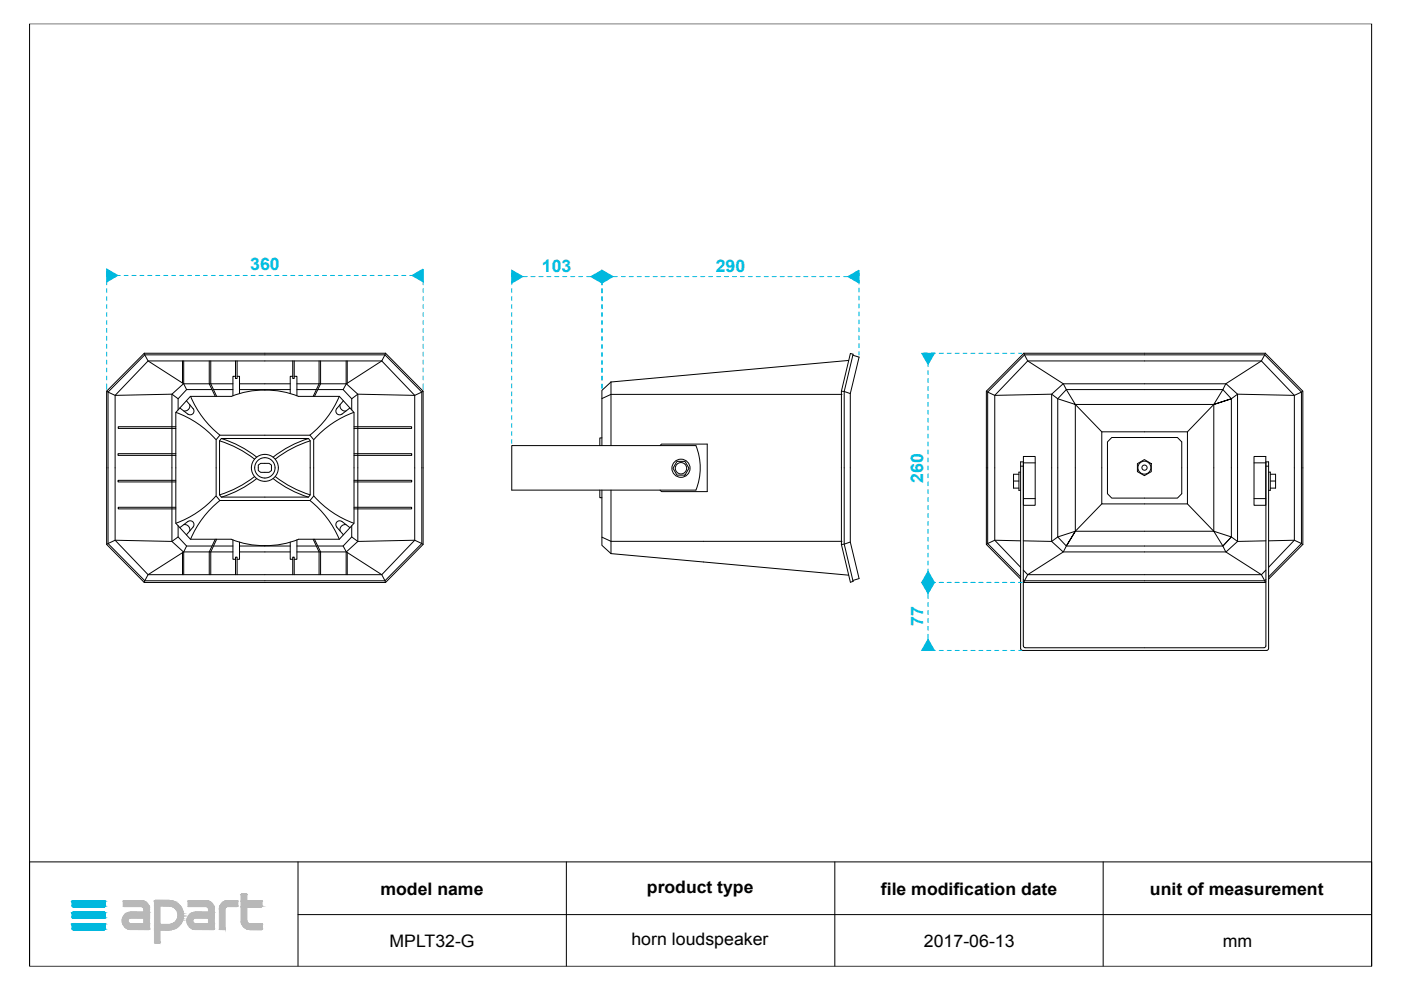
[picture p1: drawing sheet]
<svg xmlns="http://www.w3.org/2000/svg" width="297mm" height="210mm" viewBox="0 0 297 210" stroke-linecap="round" stroke-linejoin="round" font-family="sans-serif">
<defs><g id="words">
<g font-size="3.7" fill="#00c3e4">
<text x="53" y="57.4">360</text>
<text x="114.9" y="57.6">103</text>
<text x="151.7" y="57.6">290</text>
<text x="195.7" y="102.3" transform="rotate(-90 195.7 102.3)">260</text>
<text x="195.8" y="132.8" transform="rotate(-90 195.8 132.8)">77</text>
</g>
<g font-size="3.7">
<text x="80.6" y="189.7">model name</text>
<text x="137.2" y="189.3">product type</text>
<text x="186.8" y="189.7">file modification date</text>
<text x="243.8" y="189.7">unit of measurement</text>
<text x="82.6" y="200.8">MPLT32-G</text>
<text x="133.9" y="200.4">horn loudspeaker</text>
<text x="195.9" y="200.8">2017-06-13</text>
<text x="259.3" y="200.8">mm</text>
</g>
</g></defs>
<g fill="none" stroke="#000" stroke-width=".21">
<path d="M6.3 5h284.5v199.9h-284.5zM30.6 74.9l.8 1.6 7.5 4.9 .7 1.2M30.6 74.9l-8 8v32.5l8 8.1M30.6 74.9h51.1M30.7 75.2h50.9l7.8 7.9v32.1l-7.8 7.9h-50.9l-7.8-7.9v-32.1zM31.4 76.5h49.5l7 7.3v30.7l-7 7.3h-49.5l-7-7.3v-30.7zM38.7 76.5v4.7M38.9 76.5v4.9M44.4 76.5v4.9l1.2 2.6M44.7 76.5v4.9l1.2 2.6M49.9 76.5v3.8h.4v-3.8M49.9 79.8h-.5v4.1"/>
<path d="M50.3 79.8h.5v3.6M62.1 79.8h-.6v3.6M62.1 76.5v3.8h.3v-3.8M62.4 79.8h.6v4.1M67.7 76.5v4.9l-1.3 2.6M68 76.5v4.9l-1.3 2.6M73.4 76.5v4.9M73.6 76.5v4.7M81.7 74.9l-.8 1.6-7.5 4.9-.6 1.2M81.7 74.9l8 8v32.5l-8 8.1M179.9 76.4l-50.4 4.6M180.3 74.9l.6 .2-1.9 7.9v32.4l1.9 7.9-.6 .2-1.9-8v-32.6z"/>
<path d="M180.8 75.3l1.3 .4-1.8 7.7v31.5l1.8 7.8-1.3 .4M217.1 74.9l.8 1.6 7.5 4.9 2.6 4.4-3.7-1.3-1.3-.9-12.1 .2-1.7-.9M217.1 74.9l-8 8v32.5l7.3 7.4M217.1 74.9h51.2M268.3 74.9l-.9 1.6-7.5 4.9-2.6 4.4 3.8-1.3-3.8 1.3-5.5 5.8M268.3 74.9l7.9 8v32.5M22.6 82.9l1.8 .9 12.1-.2 1.3 .9M37.3 96.2h-12.3v.4h12.3M37.3 90.5h-12.2v.3h12.2M37.3 87.4a20.8 20.8 0 0 1 8.4 5.8M38.1 86.5l1.7 1.3M39.5 85l1.4 1.6"/>
<path d="M40.2 85.8l.1 .2a1.1 1.1 0 0 1-1.3 1.1M40.4 84l8.6 .1a19.7 19.7 0 0 1 14.3-.1h8.6l3.2 3.4v23.5l-3.2 3.4h-8.6a19.6 19.6 0 0 1-14.3 0h-8.6l-3.1-3.4v-23.5zM40.4 84a20.8 20.8 0 0 0 6.2 8.3M40.9 86.6a.8 .8 0 0 1 0 1.1 .8 .8 0 0 1-1.1 .1M45 82.6h-5.4l-1.8 1.9v2.4M45.3 82.6h4.1M46.6 93.5a23.2 23.2 0 0 1 7.4 3.8M46.6 92.3h19.1l.8 .9v12l-.8 .9h-19.1l-.8-.9v-12zM46.9 93h18.5l.4 .5v11.4l-.4 .5h-18.5l-.4-.5v-11.4zM46.9 93a23.2 23.2 0 0 1 7.5 3.9M49.4 81.4h-10.5l-2.4 2.2v31.2l2.4 2.2h10.5M50.8 82.6h10.7"/>
<path d="M50.8 81.4h10.7M54.8 98.6l.5-.4h1.7l.6 .4v1.2l-.6 .3h-1.7l-.5-.3zM63 81.4h10.4l2.5 2.2v31.2l-2.5 2.2h-10.4M63 82.6h4.1M65.4 93a23.2 23.2 0 0 0-7.5 3.9M65.8 93.5a23.2 23.2 0 0 0-7.4 3.8M67.4 82.6h5.4l1.8 1.9v2.4M71.4 86.6a.8 .8 0 0 0 0 1.1 .8 .8 0 0 0 1.1 .1M71.9 84a20.8 20.8 0 0 1-6.2 8.3M72.1 85.8a1.1 1.1 0 0 0 1.2 1.3M72.8 85l-1.4 1.6M74.2 86.5l-1.7 1.3"/>
<path d="M75 87.4a20.8 20.8 0 0 0-8.4 5.8M75.1 90.5h12.2v.3h-12.2M75.1 96.2h12.2v.4h-12.2M89.7 82.9l-1.8 .9-12-.2-1.3 .9M127.6 92.8h-.4v1.7M129.5 81l-1.9 1.8v11.7M129.5 81v13.5M139.9 94.5l.4-.3h9.6v10h-9.6l-.4-.3M143.5 97.8h1.7l.9 1.5-.9 1.4h-1.7l-.8-1.4zM178.4 82.9l1.9 .5M178.5 83.6h-49l-1.9 .9M216.4 98.8h.6"/>
<path d="M217 96.8h2.5v10.3h-2.5zM217 98.1h2.5M223 83.6l2.4-2.2h34.6l2.4 2.2v31.2l-2.4 2.2h-34.6l-2.4-2.2zM226.1 82.6h33.2l1.8 1.9v29.3l-1.8 2h-33.2l-1.8-2v-29.3zM228 85.8h29.3v26.8h-29.3zM228 85.8l5.6 5.8M233.6 91.6h18.2v15.2h-18.2zM235.7 92.8h13.9l1 .9v11l-1 .9h-13.9l-.9-.9v-11zM241.2 98.3l1.4-.9 1.5 .9v1.7l-1.5 .8-1.4-.8zM265.9 96.8h2.5v10.3h-2.5zM265.9 98.1h2.5M268.4 98.8h.6"/>
<path d="M276.2 82.9l-1.8 .9-12-.2-1.3 .9M37.3 101.8h-12.3v.4h12.3M37.3 107.6h-12.2v.3h12.2M37.8 113.8l-1.3 1-12.1-.3-1.8 .9M37.8 111.5v2.3l1.8 2h5.4M38.1 111.9l1.7-1.3a.8 .8 0 0 1 1.1 .1 .8 .8 0 0 1 0 1l-1.4 1.7M38.7 117.2v4.6M38.9 117v4.8M39 111.2h.2a1.1 1.1 0 0 1 1 1.4M39.6 115.8l-.7 1.2-7.5 4.8-.8 1.7M45.3 115.8h4.1M45.6 114.3l-1.2 2.7v4.8"/>
<path d="M45.7 105.2a20.8 20.8 0 0 1-8.4 5.7M45.9 114.3l-1.2 2.7v4.8M46.6 106.1a20.8 20.8 0 0 0-6.2 8.2M49.4 114.5v4.1h.5M50.8 114.9v3.7h-.5M50.8 115.8h10.7M50.8 117h10.7M54 101a23.2 23.2 0 0 1-7.4 3.9M54.4 101.5a23.2 23.2 0 0 1-7.5 3.9M57.9 101.5a23.2 23.2 0 0 0 7.5 3.9M58.4 101a23.2 23.2 0 0 0 7.4 3.9M61.5 114.9v3.7h.6"/>
<path d="M63 114.5v4.1h-.6M63 115.8h4.1M65.7 106.1a20.8 20.8 0 0 1 6.2 8.2M66.4 114.3l1.3 2.7v4.8M66.6 105.2a20.8 20.8 0 0 0 8.4 5.7M66.7 114.3l1.3 2.7v4.8M72.8 115.8l.6 1.2 7.5 4.8 .8 1.7M73.3 111.2a1.1 1.1 0 0 0-1.2 1.4M73.4 117v4.8M73.6 117.1v4.7M74.2 111.9l-1.7-1.3a.8 .8 0 0 0-1.1 .1 .8 .8 0 0 0 0 1l1.4 1.7M74.6 113.8l1.3 1 12-.3 1.8 .9"/>
<path d="M74.6 111.5v2.3l-1.8 2h-5.4M75.1 101.8h12.2v.4h-12.2M75.1 107.6h12.2v.3h-12.2M127.2 103.9v1.6h.4M127.6 103.9v11.7l1.9 1.8M127.6 113.9l1.9 .9h49M129.5 117.4l50.4 4.6M129.5 103.9v13.5M147.6 103.9a12.6 12.6 0 0 0 0-9.4h-39.1v9.4h39.1M180.3 114.9l-1.9 .6M214.9 102h1.1M216 100.6h-1.1v2.9h1.1"/>
<path d="M216.4 114.7l-5.5-.2-1.7 1M216.4 100.1h-.4v3.9h.4M217 105.7h2.5M226.1 115.8l-.7 1.2-7.5 4.8-.8 1.7M233.6 106.8l-5.6 5.8-1.9 3.2 1.9-3.2-3.7 1.2-1.3 1-6-.1M251.8 106.8l5.5 5.8 2 3.2 1.8-2-3.8-1.2M259.3 115.8l.6 1.2 7.5 4.8 .9 1.7M261.1 113.8l1.3 1 6-.1M265.9 105.7h2.5M268.9 100.1h.4v3.9h-.4M269 114.7l5.4-.2 1.8 1M269.3 100.6h1.1v2.9h-1.1"/>
<path d="M269.3 102h1.1M276.2 115.4l-7.2 7.4M30.6 123.5h51.1M49.9 121.8v-3.7h.4v3.7M62.1 121.8v-3.7h.3v3.7M216.4 122.3l-7-7.1v-32.1l7.8-7.9h50.9l7.8 7.9v32.1l-6.9 7.1M216.4 120.3l-5.5-5.8v-30.7l7-7.3h49.5l7 7.3v30.7l-5.4 5.8M216.4 137.5l.4 .4M216.8 137.9h51.8M217 120.9l.9 .9h49.5l1-.9M217 122.9l.2 .2h50.9l.3-.2M217 137v-39.1h-.6v39.6"/>
<path d="M217 123.3l.1 .2M217 137l.3 .3h50.7l.4-.3M217.1 123.5h51.2M268.4 137v-39.1h.6l-.1 39.6-.3 .4M268.4 123.3l-.1 .2M6.3 182.7h284.5v22.2h-284.5zM63.2 193.9h227.6M63.2 182.7v22.2M120.1 182.7v22.2M177 182.7v22.2M233.9 182.7v22.2"/>
<circle cx="56.2" cy="99.2" r="2.86"/>
<circle cx="56.2" cy="99.2" r="2.16"/>
<circle cx="144.4" cy="99.3" r="1.21"/>
<circle cx="144.4" cy="99.3" r="1.93"/>
<circle cx="242.6" cy="99.2" r="1.38"/>
<circle cx="242.7" cy="99.2" r=".55"/>
</g>
<g fill="#00b8de" stroke="#00b8de" stroke-width=".21">
<path d="M15.5 191h6.6z"/>
<path d="M15.4 191h6.8z"/>
<path d="M15.5 191h6.7z"/>
<path d="M15.3 191h6.9z"/>
<path d="M15.3 191l7 .1z"/>
<path d="M15.3 191.1h7z"/>
<path d="M15.3 191.1l7.1 .1z"/>
<path d="M15.2 191.2h7.2z"/>
<path d="M15.2 191.2l7.2 .8h-7.2z"/>
<path d="M15.2 191.2h7.2v.8z"/>
<path d="M15.2 192h7.2z"/>
<path d="M15.2 192l7.1 .1z"/>
<path d="M15.3 192.1h7z"/>
<path d="M15.3 192.1l7 .1z"/>
<path d="M15.3 192.2h6.9z"/>
<path d="M15.3 192.2h7z"/>
<path d="M15.4 192.2l6.8 .1z"/>
<path d="M15.4 192.2h6.8z"/>
<path d="M15.4 192.3h6.7z"/>
<path d="M15.4 192.3h6.8z"/>
<path d="M15.5 192.3h6.6z"/>
<path d="M15.5 193.4h6.6z"/>
<path d="M15.4 193.4h6.8z"/>
<path d="M15.5 193.4h6.7z"/>
<path d="M15.3 193.5h6.9z"/>
<path d="M15.4 193.4l6.8 .1z"/>
<path d="M15.3 193.5h7z"/>
<path d="M15.3 193.5l7 .1z"/>
<path d="M15.3 193.6h7.1z"/>
<path d="M15.2 193.6l7.2 .1z"/>
<path d="M15.2 193.7l7.2 .7h-7.2z"/>
<path d="M15.2 193.7h7.2v.7z"/>
<path d="M15.2 194.4l7.2 .1z"/>
<path d="M15.2 194.5h7.1z"/>
<path d="M15.2 194.5h7.2z"/>
<path d="M15.3 194.5l7 .1z"/>
<path d="M15.3 194.5h7z"/>
<path d="M15.3 194.6h7z"/>
<path d="M15.3 194.6h6.9z"/>
<path d="M15.3 194.6l6.9 .1z"/>
<path d="M15.4 194.7h6.8z"/>
<path d="M15.4 194.7h6.7z"/>
<path d="M15.5 194.7h6.6z"/>
<path d="M15.5 195.8h6.6z"/>
<path d="M15.4 195.8h6.8z"/>
<path d="M15.5 195.8h6.7z"/>
<path d="M15.3 195.9h6.9z"/>
<path d="M15.4 195.8l6.8 .1z"/>
<path d="M15.3 195.9h7z"/>
<path d="M15.3 195.9l7 .1z"/>
<path d="M15.3 196h7.1z"/>
<path d="M15.2 196l7.2 .1z"/>
<path d="M15.2 196.1l7.2 .7h-7.2z"/>
<path d="M15.2 196.1h7.2v.7z"/>
<path d="M15.2 196.8l7.2 .1z"/>
<path d="M15.2 196.9h7.1z"/>
<path d="M15.2 196.9h7.2z"/>
<path d="M15.3 196.9l7 .1z"/>
<path d="M15.3 196.9h7z"/>
<path d="M15.3 197h7z"/>
<path d="M15.3 197l6.9 .1z"/>
<path d="M15.3 197.1h6.9z"/>
<path d="M15.4 197.1h6.8z"/>
<path d="M15.4 197.1h6.7z"/>
<path d="M15.5 197.1h6.6z"/>
<path d="M22.6 57l2.4 1.4-2.4 1.4z"/>
<path d="M87.4 58.4l2.3-1.4v2.8z"/>
<path d="M127.6 57.3l2.4 1.3-2.4 1.4z"/>
<path d="M179.8 58.6l2.3-1.3v2.7z"/>
<path d="M108.5 57.3l2.4 1.3-2.4 1.4z"/>
<path d="M125.3 58.6l2.3-1.3v2.7z"/>
<path d="M196.8 121.1l1.3 2.4h-2.7z"/>
<path d="M195.4 74.9h2.7l-1.3 2.3z"/>
<path d="M195.4 123.5h2.7l-1.3 2.3z"/>
<path d="M196.8 135.5l1.3 2.4h-2.7z"/>
</g>
<g fill="#b8b8b8" stroke="#b8b8b8" stroke-width=".21">
<path d="M51.2 189.6h1z"/>
<path d="M51.2 189.6h1.1z"/>
<path d="M51.1 189.6h1.2z"/>
<path d="M51.1 189.6l1.2 .1z"/>
<path d="M51.1 189.7h1.2z"/>
<path d="M32.9 190.9h3z"/>
<path d="M32.9 190.9h3.1z"/>
<path d="M32.8 190.9h3.2z"/>
<path d="M32.8 190.9l3.4 .1z"/>
<path d="M48.2 191h2.1z"/>
<path d="M40 191h3.7z"/>
<path d="M26.2 191h3.8z"/>
<path d="M51.1 189.7l1.2 1.3h-1.2z"/>
<path d="M51.1 189.7h1.2v1.3z"/>
<path d="M51.1 191h4.4z"/>
<path d="M39.9 191h3.9z"/>
<path d="M40 191h3.8z"/>
<path d="M32.8 191h3.5z"/>
<path d="M48.1 191h2.2z"/>
<path d="M26.2 191h3.9z"/>
<path d="M48 191h2.4z"/>
<path d="M48.1 191h2.3z"/>
<path d="M39.9 191h4z"/>
<path d="M26.2 191h4z"/>
<path d="M32.8 191h3.6z"/>
<path d="M47.9 191h2.5z"/>
<path d="M39.9 191h4.1z"/>
<path d="M26.2 191h4.1z"/>
<path d="M32.8 191h3.7z"/>
<path d="M39.9 191h4.2z"/>
<path d="M26.2 191h4.2z"/>
<path d="M32.8 191h3.8z"/>
<path d="M51.1 191h4.5z"/>
<path d="M47.8 191h2.6z"/>
<path d="M32.7 191h3.9z"/>
<path d="M47.7 191h2.7z"/>
<path d="M39.9 191h4.3z"/>
<path d="M26.1 191h4.4z"/>
<path d="M47.7 191.1h2.7z"/>
<path d="M47.7 191l2.7 .1z"/>
<path d="M39.9 191l4.4 .1z"/>
<path d="M26.1 191l4.4 .1z"/>
<path d="M51.1 191l4.5 .1z"/>
<path d="M47.6 191.1h2.8z"/>
<path d="M39.9 191.1h4.4z"/>
<path d="M26.1 191.1h4.5z"/>
<path d="M32.7 191l4.2 .1z"/>
<path d="M47.3 191.3l.3-.2 2.8 .2z"/>
<path d="M47.6 191.1h2.8v.2z"/>
<path d="M39.9 191.1l4.7 .2h-4.7z"/>
<path d="M39.9 191.1h4.4l.3 .2z"/>
<path d="M26.1 191.1l4.8 .2h-4.8z"/>
<path d="M26.1 191.1h4.5l.3 .2z"/>
<path d="M32.7 191.1l4.7 .2h-4.7z"/>
<path d="M32.7 191.1h4.2l.5 .2z"/>
<path d="M47 191.5l.3-.2 3.1 .2z"/>
<path d="M47.3 191.3h3.1v.2z"/>
<path d="M39.9 191.3l5 .2h-5z"/>
<path d="M39.9 191.3h4.7l.3 .2z"/>
<path d="M26.1 191.3l5.1 .2h-5.1z"/>
<path d="M26.1 191.3h4.8l.3 .2z"/>
<path d="M32.7 191.3l5.1 .3h-5.1z"/>
<path d="M32.7 191.3h4.7l.4 .3z"/>
<path d="M47 191.5l3.4 .2h-3.6z"/>
<path d="M47 191.5h3.4v.2z"/>
<path d="M39.9 191.5l5.2 .2h-5.2z"/>
<path d="M39.9 191.5h5l.2 .2z"/>
<path d="M26.1 191.5l5.3 .2h-5.3z"/>
<path d="M26.1 191.5h5.1l.2 .2z"/>
<path d="M32.7 191.6l5.4 .4h-5.4z"/>
<path d="M32.7 191.6h5.1l.3 .4z"/>
<path d="M46.8 191.7l3.6 .3h-3.7z"/>
<path d="M46.8 191.7h3.6v.3z"/>
<path d="M39.9 191.7l5.4 .3h-5.4z"/>
<path d="M39.9 191.7h5.2l.2 .3z"/>
<path d="M26.1 191.7l5.5 .3h-5.5z"/>
<path d="M26.1 191.7h5.3l.2 .3z"/>
<path d="M46.7 192l3.7 .1z"/>
<path d="M39.9 192l5.4 .1z"/>
<path d="M26.1 192l5.5 .1z"/>
<path d="M46.6 192.1h3.8z"/>
<path d="M26.1 192.1h5.5z"/>
<path d="M39.9 192.1h5.4z"/>
<path d="M32.7 192l5.6 .1h-5.6z"/>
<path d="M32.7 192h5.4l.2 .1z"/>
<path d="M51.1 191.1l4.5 1h-4.5z"/>
<path d="M51.1 191.1h4.5v1z"/>
<path d="M51.1 192.1h4.5z"/>
<path d="M39.9 192.1l5.4 .1z"/>
<path d="M46.6 192.1l3.8 .1z"/>
<path d="M26.2 192.1l5.4 .1z"/>
<path d="M51.1 192.1l4.5 .1z"/>
<path d="M39.9 192.2h5.4z"/>
<path d="M35.9 192.1l2.4 .1z"/>
<path d="M46.6 192.2h3.8z"/>
<path d="M26.2 192.2h5.4z"/>
<path d="M51.1 192.2h4.4z"/>
<path d="M51.1 192.2h4.5z"/>
<path d="M46.6 192.2h3.7z"/>
<path d="M40 192.2h5.3z"/>
<path d="M46.6 192.2h1.5z"/>
<path d="M46.6 192.2h1.6z"/>
<path d="M43.7 192.2h1.7z"/>
<path d="M30 192.2h1.6z"/>
<path d="M51.1 192.2h4.3z"/>
<path d="M46.6 192.2l1.4 .1z"/>
<path d="M43.8 192.2l1.6 .1z"/>
<path d="M30.1 192.2l1.5 .1z"/>
<path d="M36.3 192.2l2.1 .1h-1.8z"/>
<path d="M36.3 192.2h2l.1 .1z"/>
<path d="M46.6 192.3h1.3z"/>
<path d="M46.6 192.3h1.4z"/>
<path d="M43.9 192.3h1.5z"/>
<path d="M30.2 192.3h1.4z"/>
<path d="M46.5 192.3l1.4 .1z"/>
<path d="M46.5 192.3h1.4z"/>
<path d="M44 192.3l1.4 .1z"/>
<path d="M30.3 192.3l1.4 .1z"/>
<path d="M36.6 192.3l1.8 .1z"/>
<path d="M46.5 192.4h1.4z"/>
<path d="M44 192.4h1.4z"/>
<path d="M30.3 192.4h1.4z"/>
<path d="M36.8 192.4l1.7 .1h-1.6z"/>
<path d="M36.8 192.4h1.6l.1 .1z"/>
<path d="M46.5 192.4l1.3 .1z"/>
<path d="M44.1 192.4l1.3 .1z"/>
<path d="M30.3 192.4l1.4 .1z"/>
<path d="M46.5 192.5l1.3 .1z"/>
<path d="M46.5 192.5h1.3z"/>
<path d="M44.1 192.5l1.3 .1z"/>
<path d="M30.4 192.5l1.3 .1z"/>
<path d="M46.5 192.6l1.2 .1z"/>
<path d="M46.5 192.6h1.3z"/>
<path d="M44.2 192.6l1.2 .1z"/>
<path d="M30.4 192.6l1.3 .1z"/>
<path d="M46.5 192.7h1.2z"/>
<path d="M44.2 192.7h1.2z"/>
<path d="M30.5 192.7h1.2z"/>
<path d="M36.9 192.5l1.7 .2h-1.4z"/>
<path d="M36.9 192.5h1.6l.1 .2z"/>
<path d="M37.2 192.7l1.5 .1z"/>
<path d="M37.3 192.8l1.4 .2h-1.3z"/>
<path d="M37.3 192.8h1.4v.2z"/>
<path d="M37.4 193l1.4 .3h-1.2z"/>
<path d="M37.4 193h1.3l.1 .3z"/>
<path d="M37.6 193.3h1.2z"/>
<path d="M44.2 192.7l1.2 .7h-1.2z"/>
<path d="M44.2 192.7h1.2v.7z"/>
<path d="M30.5 192.7l1.2 .7h-1.2z"/>
<path d="M30.5 192.7h1.2v.7z"/>
<path d="M41 193.5h4.4z"/>
<path d="M41.3 193.4l4.1 .1z"/>
<path d="M27.2 193.5h4.5z"/>
<path d="M27.6 193.4l4.1 .1z"/>
<path d="M40.7 193.6h4.7z"/>
<path d="M41 193.5l4.4 .1z"/>
<path d="M26.9 193.6h4.8z"/>
<path d="M27.2 193.5l4.5 .1z"/>
<path d="M37.6 193.3l1.3 .4h-1.2z"/>
<path d="M37.6 193.3h1.2l.1 .4z"/>
<path d="M40.4 193.7l.3-.1 4.7 .1z"/>
<path d="M40.7 193.6h4.7v.1z"/>
<path d="M26.6 193.7l.3-.1 4.8 .1z"/>
<path d="M26.9 193.6h4.8v.1z"/>
<path d="M37.7 193.7l1.2 .1z"/>
<path d="M40.1 194l.3-.3 5 .3z"/>
<path d="M40.4 193.7h5v.3z"/>
<path d="M26.4 194l.2-.3 5.1 .3z"/>
<path d="M26.6 193.7h5.1v.3z"/>
<path d="M37.7 193.8l1.2 .2h-1.2z"/>
<path d="M37.7 193.8h1.2v.2z"/>
<path d="M40.1 194l5.3 .3h-5.5z"/>
<path d="M40.1 194h5.3v.3z"/>
<path d="M26.4 194l5.3 .3h-5.5z"/>
<path d="M26.4 194h5.3v.3z"/>
<path d="M37.7 194l1.2 .3h-1.2z"/>
<path d="M37.7 194h1.2v.3z"/>
<path d="M37.7 194.3l1.2 .1z"/>
<path d="M37.7 194.3h1.2z"/>
<path d="M39.9 194.3l5.5 .3h-5.6z"/>
<path d="M39.9 194.3h5.5v.3z"/>
<path d="M26.2 194.3l5.5 .3h-5.7z"/>
<path d="M26.2 194.3h5.5v.3z"/>
<path d="M39.8 194.6h5.6z"/>
<path d="M26 194.6h5.7z"/>
<path d="M39.7 194.6l1.6 .1z"/>
<path d="M39.7 194.6h1.7z"/>
<path d="M26 194.6l1.5 .1z"/>
<path d="M26 194.6h1.6z"/>
<path d="M39.7 194.7h1.5z"/>
<path d="M39.7 194.7h1.6z"/>
<path d="M26 194.7h1.4z"/>
<path d="M26 194.7h1.5z"/>
<path d="M37.7 194.4l1.1 .4h-1.2z"/>
<path d="M37.7 194.4h1.2l-.1 .4z"/>
<path d="M39.7 194.7l1.4 .1z"/>
<path d="M26 194.7l1.3 .1z"/>
<path d="M37.6 194.8h1.2z"/>
<path d="M39.7 194.8l1.3 .1z"/>
<path d="M39.7 194.8h1.4z"/>
<path d="M26 194.8l1.2 .1z"/>
<path d="M26 194.8h1.3z"/>
<path d="M39.7 194.9h1.3z"/>
<path d="M25.9 194.9h1.3z"/>
<path d="M39.6 194.9l1.3 .1z"/>
<path d="M39.6 194.9h1.4z"/>
<path d="M25.9 194.9l1.3 .1z"/>
<path d="M39.6 195l1.3 .1z"/>
<path d="M39.6 195h1.3z"/>
<path d="M25.9 195l1.2 .1z"/>
<path d="M25.9 195h1.3z"/>
<path d="M37.6 194.8l1.1 .3h-1.3z"/>
<path d="M37.6 194.8h1.2l-.1 .3z"/>
<path d="M39.6 195.1l1.3 .1h-1.3z"/>
<path d="M39.6 195.1h1.3z"/>
<path d="M25.9 195.1l1.2 .1h-1.2z"/>
<path d="M25.9 195.1h1.2z"/>
<path d="M39.6 195.2h1.3z"/>
<path d="M25.9 195.2h1.2z"/>
<path d="M51.1 192.2l1.2 3.1h-1.2z"/>
<path d="M51.1 192.2h1.2v3.1z"/>
<path d="M51.1 195.3h1.2z"/>
<path d="M37.4 195.1l1.3 .2h-1.4z"/>
<path d="M37.4 195.1h1.3v.2z"/>
<path d="M39.6 195.2l1.3 .1z"/>
<path d="M25.9 195.2l1.2 .1z"/>
<path d="M51.1 195.3l1.2 .1z"/>
<path d="M37.3 195.3l1.3 .1h-1.4z"/>
<path d="M37.3 195.3h1.4z"/>
<path d="M39.6 195.3l1.3 .1z"/>
<path d="M25.9 195.3l1.2 .1z"/>
<path d="M51.1 195.4l1.3 .1z"/>
<path d="M39.6 195.4l1.3 .1z"/>
<path d="M25.9 195.4l1.3 .1z"/>
<path d="M51.1 195.5h1.3z"/>
<path d="M39.6 195.5l1.4 .1z"/>
<path d="M25.9 195.5l1.3 .1z"/>
<path d="M39.6 195.6h1.4z"/>
<path d="M25.9 195.6h1.3z"/>
<path d="M36.9 195.6l.3-.2 1.3 .2z"/>
<path d="M37.2 195.4h1.4l-.1 .2z"/>
<path d="M51.1 195.5l1.4 .1z"/>
<path d="M51.1 195.6h1.4z"/>
<path d="M39.7 195.6l1.4 .1z"/>
<path d="M25.9 195.6l1.4 .1z"/>
<path d="M51.1 195.6l1.4 .1z"/>
<path d="M36.8 195.7h1.6z"/>
<path d="M36.9 195.6h1.6z"/>
<path d="M51.2 195.7h1.4z"/>
<path d="M39.7 195.7l1.5 .1z"/>
<path d="M26 195.7l1.4 .1z"/>
<path d="M51.2 195.7l1.5 .1z"/>
<path d="M39.7 195.8h1.6z"/>
<path d="M26 195.8h1.5z"/>
<path d="M36.6 195.8h1.8z"/>
<path d="M51.2 195.8h1.6z"/>
<path d="M51.2 195.8h1.7z"/>
<path d="M51.2 195.8h4.3z"/>
<path d="M44.2 194.6l1.2 1.2h-1.2z"/>
<path d="M44.2 194.6h1.2v1.2z"/>
<path d="M39.7 195.8h1.7z"/>
<path d="M30.5 194.6l1.2 1.2h-1.2z"/>
<path d="M30.5 194.6h1.2v1.2z"/>
<path d="M26 195.8h1.6z"/>
<path d="M51.2 195.8h4.4z"/>
<path d="M51.2 195.8l4.4 .1z"/>
<path d="M51.2 195.9h4.4z"/>
<path d="M39.7 195.8l5.7 .1z"/>
<path d="M26 195.8l5.7 .1z"/>
<path d="M36.3 195.9l.3-.1 1.7 .1z"/>
<path d="M36.6 195.8h1.8l-.1 .1z"/>
<path d="M35.9 196h2.4z"/>
<path d="M36.3 195.9h2z"/>
<path d="M32.7 192.1l1.2 3.9h-1.2z"/>
<path d="M32.7 192.1h1.2v3.9z"/>
<path d="M32.7 196l5.4 .1h-5.4z"/>
<path d="M32.7 196h5.6l-.2 .1z"/>
<path d="M39.8 195.9l5.6 .3h-5.5z"/>
<path d="M39.8 195.9h5.6v.3z"/>
<path d="M26 195.9l5.7 .3h-5.5z"/>
<path d="M26 195.9h5.7v.3z"/>
<path d="M51.2 195.9l4.4 .4h-4.2z"/>
<path d="M51.2 195.9h4.4v.4z"/>
<path d="M32.7 196.1l5.1 .4h-5.1z"/>
<path d="M32.7 196.1h5.4l-.3 .4z"/>
<path d="M39.9 196.2l5.5 .3h-5.3z"/>
<path d="M39.9 196.2h5.5v.3z"/>
<path d="M26.2 196.2l5.5 .3h-5.3z"/>
<path d="M26.2 196.2h5.5v.3z"/>
<path d="M51.4 196.3l4.2 .2h-4z"/>
<path d="M51.4 196.3h4.2v.2z"/>
<path d="M40.1 196.5l5.3 .2h-5z"/>
<path d="M40.1 196.5h5.3v.2z"/>
<path d="M26.4 196.5l5.3 .2h-5.1z"/>
<path d="M26.4 196.5h5.3v.2z"/>
<path d="M32.7 196.5l4.7 .3h-4.7z"/>
<path d="M32.7 196.5h5.1l-.4 .3z"/>
<path d="M51.6 196.5l4 .3h-3.7z"/>
<path d="M51.6 196.5h4v.3z"/>
<path d="M40.4 196.7l5 .2h-4.7z"/>
<path d="M40.4 196.7h5v.2z"/>
<path d="M26.6 196.7l5.1 .2h-4.8z"/>
<path d="M26.6 196.7h5.1v.2z"/>
<path d="M51.9 196.8l3.7 .1h-3.4z"/>
<path d="M51.9 196.8h3.7v.1z"/>
<path d="M46.5 192.7l1.2 4.3h-1.2z"/>
<path d="M46.5 192.7h1.2v4.3z"/>
<path d="M40.7 196.9l4.7 .1z"/>
<path d="M26.9 196.9l4.8 .1z"/>
<path d="M52.2 196.9l3.4 .1z"/>
<path d="M32.7 196.8l4.2 .2h-4.2z"/>
<path d="M32.7 196.8h4.7l-.5 .2z"/>
<path d="M46.5 197h1.2z"/>
<path d="M40.8 197h4.6z"/>
<path d="M27.1 197h4.6z"/>
<path d="M52.3 197h3.3z"/>
<path d="M40.9 197h4.5z"/>
<path d="M27.2 197h4.5z"/>
<path d="M52.4 197h3.2z"/>
<path d="M41 197h4.4z"/>
<path d="M52.5 197h3.1z"/>
<path d="M52.5 197l3.1 .1z"/>
<path d="M46.5 197l1.2 .1z"/>
<path d="M46.5 197.1h1.2z"/>
<path d="M41.1 197l4.3 .1z"/>
<path d="M27.3 197l4.4 .1z"/>
<path d="M27.3 197h4.4z"/>
<path d="M52.6 197.1h3z"/>
<path d="M41.2 197.1h4.2z"/>
<path d="M27.4 197.1h4.2z"/>
<path d="M27.4 197.1h4.3z"/>
<path d="M46.6 197.1h1.1z"/>
<path d="M46.6 197.1h1z"/>
<path d="M27.5 197.1h4.1z"/>
<path d="M41.3 197.1h4z"/>
<path d="M41.3 197.1h4.1z"/>
<path d="M27.6 197.1h4z"/>
<path d="M52.7 197.1h2.8z"/>
<path d="M52.7 197.1h2.9z"/>
<path d="M52.8 197.1h2.7z"/>
<path d="M52.9 197.1h2.6z"/>
<path d="M32.7 197l3.7 .1h-3.7z"/>
<path d="M32.7 197h4.2l-.5 .1z"/>
<path d="M32.7 197.1l3.2 .1z"/>
<path d="M32.7 197.1h3.7z"/>
<path d="M32.7 197.2l1.2 2.6h-1.2z"/>
<path d="M32.7 197.2h1.2v2.6z"/>
<path d="M32.7 199.8h1.2z"/>
<path d="M32.8 199.8h1.1z"/>
<path d="M32.8 199.8l1.1 .1z"/>
<path d="M32.8 199.9h1.1z"/>
<path d="M32.8 199.9h1z"/>
<path d="M32.9 199.9h.9z"/>
</g>
<g fill="none" stroke="#00b8de" stroke-width=".21">
<path d="M22.6 57.6v1.1M22.6 59.5v.9M25 58.4h.5M26.3 58.4h.8M28 58.4h.8M29.7 58.4h.8M31.4 58.4h.8M33 58.4h.9M34.7 58.4h.9M36.4 58.4h.8M38.1 58.4h.8M39.8 58.4h.8"/>
<path d="M41.4 58.4h.9M43.1 58.4h.9M44.8 58.4h.9M46.5 58.4h.9M48.2 58.4h.8M49.9 58.4h.8M51.5 58.4h.9M53.2 58.4h.9M54.9 58.4h.9M56.6 58.4h.8M58.3 58.4h.8M60 58.4h.8"/>
<path d="M61.6 58.4h.9M63.3 58.4h.9M65 58.4h.9M66.7 58.4h.8M68.4 58.4h.8M70.1 58.4h.8M71.7 58.4h.9M73.4 58.4h.9M75.1 58.4h.8M76.8 58.4h.8M78.5 58.4h.8M80.2 58.4h.8"/>
<path d="M81.8 58.4h.9M83.5 58.4h.9M85.2 58.4h.8M86.9 58.4h.5M89.7 57.6v1.1M89.7 59.5v.9M108.5 57.8v.9M108.5 59.5v.9M110.9 58.6h.9M112.6 58.6h.8M114.3 58.6h.8M116 58.6h.8"/>
<path d="M117.6 58.6h.9M119.3 58.6h.9M121 58.6h.9M122.7 58.6h.8M124.4 58.6h.9M127.6 57.8v.9M127.6 59.6v.8M130 58.6h.9M131.7 58.6h.9M133.4 58.6h.9M135.1 58.6h.9M136.8 58.6h.8"/>
<path d="M138.5 58.6h.8M140.1 58.6h.9M141.8 58.6h.9M143.5 58.6h.9M145.2 58.6h.9M146.9 58.6h.8M148.6 58.6h.8M150.2 58.6h.9M151.9 58.6h.9M153.6 58.6h.9M155.3 58.6h.8M157 58.6h.8"/>
<path d="M158.7 58.6h.8M160.3 58.6h.9M162 58.6h.9M163.7 58.6h.9M165.4 58.6h.8M167.1 58.6h.8M168.8 58.6h.8M170.4 58.6h.9M172.1 58.6h.9M173.8 58.6h.8M175.5 58.6h.8M177.2 58.6h.8"/>
<path d="M178.9 58.6h.9M182.1 57.8v.8M182.1 59.4v.8M22.6 61.2v.8M22.6 62.9v.8M22.6 64.6v.8M22.6 66.3v.8M22.6 67.9v.9M22.6 69.6v.9M22.6 71.3v.8M22.6 73v.8M22.6 74.7v.8"/>
<path d="M22.6 76.4v.8M22.6 78v.9M22.6 79.7v.9M89.7 61.2v.8M89.7 62.9v.8M89.7 64.6v.8M89.7 66.3v.8M89.7 67.9v.9M89.7 69.6v.9M89.7 71.3v.8M89.7 73v.8M89.7 74.7v.8"/>
<path d="M89.7 76.4v.8M89.7 78v.9M89.7 79.7v.9M108.5 61.2v.8M108.5 62.9v.8M108.5 64.6v.8M108.5 66.3v.8M108.5 67.9v.9M108.5 69.6v.9M108.5 71.3v.8M108.5 73v.8M108.5 74.7v.8"/>
<path d="M108.5 76.4v.8M108.5 78v.9M108.5 79.7v.8M127.6 61.2v.9M127.6 62.9v.9M127.6 64.6v.9M127.6 66.3v.8M127.6 68v.8M127.6 69.7v.8M127.6 71.3v.9M127.6 73v.9M127.6 74.7v.9"/>
<path d="M127.6 76.4v.8M127.6 78.1v.8M127.6 79.8v.8M182.1 61.1v.8M182.1 62.8v.8M182.1 64.5v.8M182.1 66.1v.9M182.1 67.8v.9M182.1 69.5v.8M182.1 71.2v.8M182.1 72.9v.8M182.1 74.6v.7"/>
<path d="M195.9 74.9h.7M196.8 77.2v.5M196.8 78.6v.8M197.5 74.9h.8M199.1 74.9h.9M200.8 74.9h.9M202.5 74.9h.9M204.2 74.9h.8M205.9 74.9h.8M207.6 74.9h.8M209.2 74.9h.9M210.9 74.9h.9"/>
<path d="M212.6 74.9h.8M214.3 74.9h.8M216 74.9h.7M22.6 81.4v1.1M89.7 81.4v1.1M108.5 81.4v.8M108.5 83.1v.8M108.5 84.8v.8M108.5 86.5v.8M108.5 88.1v.9M108.5 89.8v.9M108.5 91.5v.8"/>
<path d="M108.5 93.2v.9M127.6 81.4v.9M196.8 80.3v.8M196.8 81.9v.9M196.8 83.6v.9M196.8 85.3v.9M196.8 87v.8M196.8 88.7v.8M196.8 90.3v.9M196.8 92v.9M196.8 93.7v.9M196.8 95.4v.9"/>
<path d="M196.8 97.1v.8M196.8 98.8v.8M196.8 100.4v.9M196.8 102.1v.9M196.8 103.8v.9M196.8 105.5v.9M196.8 107.2v.8M196.8 108.9v.8M196.8 110.6v.8M196.8 112.2v.9M196.8 113.9v.9M196.8 115.6v.8"/>
<path d="M196.8 117.3v.8M196.8 119v.8M195.9 123.5h.7M195.9 137.9h.7M196.8 120.7v.4M196.8 125.8v1.1M196.8 127.8v.8M196.8 129.4v.9M196.8 131.1v.9M196.8 132.8v.8M196.8 134.5v1M197.5 123.5h.8"/>
<path d="M197.5 137.9h.8M199.1 123.5h.9M199.1 137.9h.9M200.8 123.5h.9M200.8 137.9h.9M202.5 123.5h.9M202.5 137.9h.9M204.2 123.5h.8M204.2 137.9h.8M205.9 123.5h.8M205.9 137.9h.8M207.6 123.5h.8"/>
<path d="M207.6 137.9h.8M209.2 123.5h.9M209.2 137.9h.9M210.9 123.5h.9M210.9 137.9h.9M212.6 123.5h.8M212.6 137.9h.8M214.3 123.5h.8M214.3 137.9h.8M216 123.5h.7M216 137.9h.7"/>
</g>
<use href="#words"/>
</svg>
